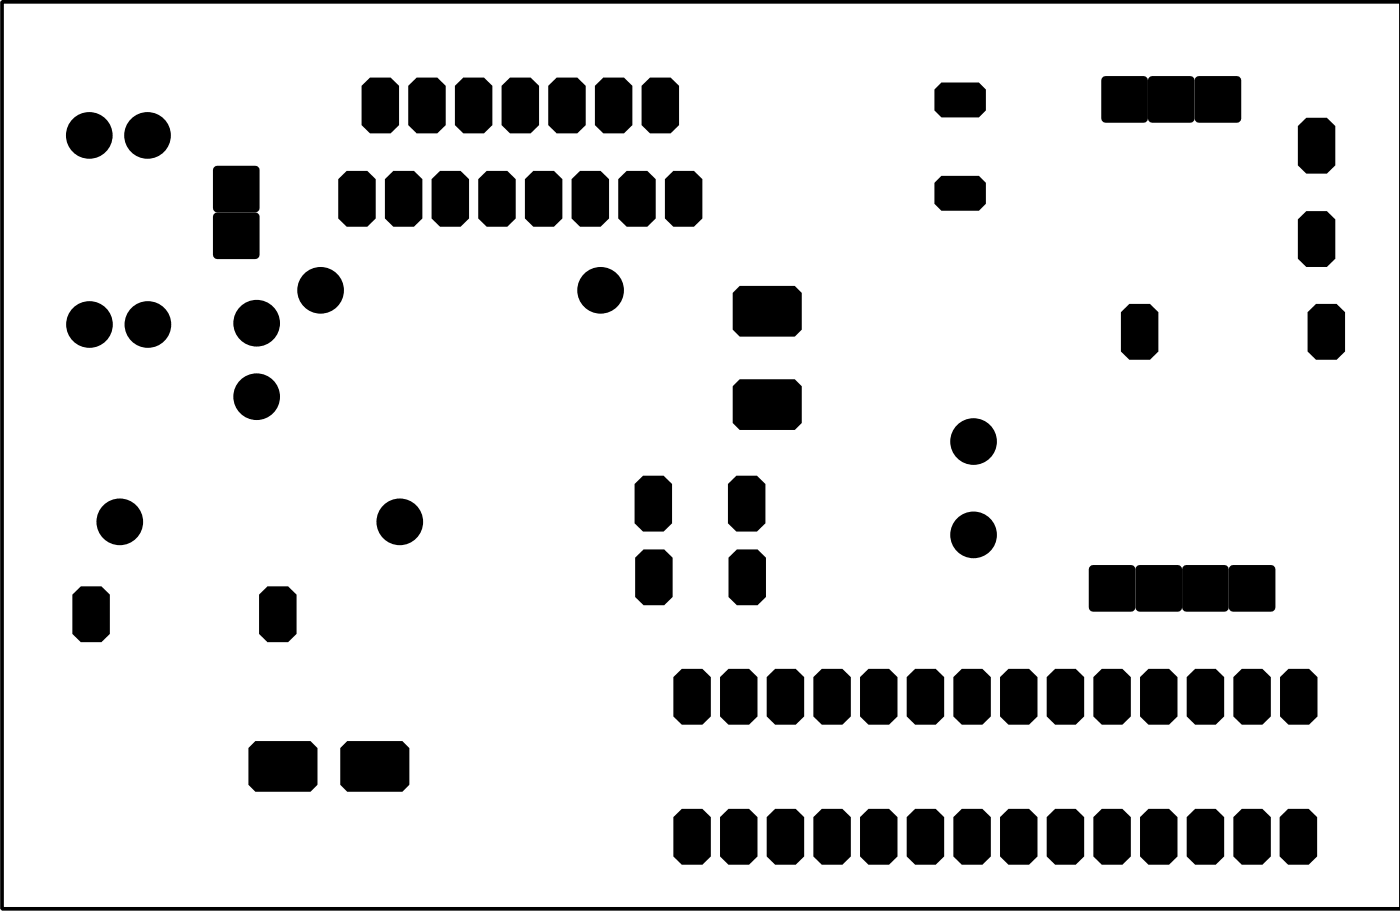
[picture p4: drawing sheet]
<svg xmlns="http://www.w3.org/2000/svg" width="76mm" height="50mm" viewBox="0 0 76 50" stroke-linecap="round" stroke-linejoin="round" font-family="sans-serif">
<g fill="#000">
<path d="M11.7 11.6h.1h2.1h.2v.2v2.1v.1l-.2 .1h-2.1l-.1-.1-.1-.1v-2.1z" fill-rule="evenodd"/>
<path d="M11.7 9.1l.1-.1h2.1l.2 .1v.1v2.1v.2l-.2 .1h-2.1l-.1-.1-.1-.2v-2.1z" fill-rule="evenodd"/>
<path d="M18.4 9.7l.5-.4h1.1l.4 .4v2.2l-.4 .4h-1.1l-.5-.4z" fill-rule="evenodd"/>
<path d="M19.7 4.7l.4-.5h1.2l.4 .5v2.1l-.4 .5h-1.2l-.4-.5z" fill-rule="evenodd"/>
<path d="M20.9 9.7l.5-.4h1.1l.5 .4v2.2l-.5 .4h-1.1l-.5-.4z" fill-rule="evenodd"/>
<path d="M22.2 4.7l.5-.5h1.1l.5 .5v2.1l-.5 .5h-1.1l-.5-.5z" fill-rule="evenodd"/>
<path d="M23.5 9.7l.4-.4h1.2l.4 .4v2.2l-.4 .4h-1.2l-.4-.4z" fill-rule="evenodd"/>
<path d="M24.8 4.7l.4-.5h1.1l.5 .5v2.1l-.5 .5h-1.1l-.4-.5z" fill-rule="evenodd"/>
<path d="M26 9.7l.5-.4h1.1l.5 .4v2.2l-.5 .4h-1.1l-.5-.4z" fill-rule="evenodd"/>
<path d="M27.3 4.7l.5-.5h1.1l.4 .5v2.1l-.4 .5h-1.1l-.5-.5z" fill-rule="evenodd"/>
<path d="M28.6 9.7l.4-.4h1.1l.5 .4v2.2l-.5 .4h-1.1l-.4-.4z" fill-rule="evenodd"/>
<path d="M29.8 4.7l.5-.5h1.1l.5 .5v2.1l-.5 .5h-1.1l-.5-.5z" fill-rule="evenodd"/>
<path d="M31.1 9.7l.5-.4h1.1l.4 .4v2.2l-.4 .4h-1.1l-.5-.4z" fill-rule="evenodd"/>
<path d="M32.4 4.7l.4-.5h1.2l.4 .5v2.1l-.4 .5h-1.2l-.4-.5z" fill-rule="evenodd"/>
<path d="M33.6 9.7l.5-.4h1.1l.5 .4v2.2l-.5 .4h-1.1l-.5-.4z" fill-rule="evenodd"/>
<path d="M34.9 4.7l.5-.5h1.1l.5 .5v2.1l-.5 .5h-1.1l-.5-.5z" fill-rule="evenodd"/>
<path d="M36.2 9.7l.4-.4h1.2l.4 .4v2.2l-.4 .4h-1.2l-.4-.4z" fill-rule="evenodd"/>
<path d="M40.3 15.6h3l.3 .3v2l-.3 .4h-3l-.4-.4v-2z" fill-rule="evenodd"/>
<path d="M51.2 9.6h2.1l.4 .3v1.2l-.4 .4h-2.1l-.3-.4v-1.2z" fill-rule="evenodd"/>
<path d="M51.2 4.5h2.1l.4 .4v1.1l-.4 .4h-2.1l-.3-.4v-1.1z" fill-rule="evenodd"/>
<path d="M60 4.2l.2-.1h2l.2 .1 .1 .2v2l-.1 .2-.2 .1h-2l-.2-.1-.1-.2v-2z" fill-rule="evenodd"/>
<path d="M61 17l.5-.5h1.1l.4 .5v2.1l-.4 .5h-1.1l-.5-.5z" fill-rule="evenodd"/>
<path d="M62.5 4.2l.2-.1h2.1l.1 .1 .1 .2v2l-.1 .2-.1 .1h-2.1l-.2-.1v-.2v-2z" fill-rule="evenodd"/>
<path d="M65.1 4.2l.1-.1h2.1l.2 .1 .1 .2v2l-.1 .2-.2 .1h-2.1l-.1-.1-.1-.2v-2z" fill-rule="evenodd"/>
<path d="M70.6 11.9l.5-.4h1.1l.5 .4v2.2l-.5 .4h-1.1l-.5-.4z" fill-rule="evenodd"/>
<path d="M70.6 6.9l.5-.5h1.1l.5 .5v2.1l-.5 .4h-1.1l-.5-.4z" fill-rule="evenodd"/>
<path d="M71.2 17l.4-.5h1.1l.5 .5v2.1l-.5 .5h-1.1l-.4-.5z" fill-rule="evenodd"/>
<path d="M3.9 32.4l.5-.5h1.1l.5 .5v2.1l-.5 .4h-1.1l-.5-.4z" fill-rule="evenodd"/>
<path d="M14.1 32.4l.5-.5h1.1l.4 .5v2.1l-.4 .4h-1.1l-.5-.4z" fill-rule="evenodd"/>
<path d="M34.5 26.3l.5-.4h1.1l.5 .4v2.2l-.5 .4h-1.1l-.5-.4z" fill-rule="evenodd"/>
<path d="M34.6 30.3l.4-.4h1.1l.5 .4v2.2l-.5 .4h-1.1l-.4-.4z" fill-rule="evenodd"/>
<path d="M36.6 36.8l.5-.4h1.1l.5 .4v2.2l-.5 .4h-1.1l-.5-.4z" fill-rule="evenodd"/>
<path d="M39.2 36.8l.4-.4h1.2l.4 .4v2.2l-.4 .4h-1.2l-.4-.4z" fill-rule="evenodd"/>
<path d="M39.6 26.3l.5-.4h1.1l.5 .4v2.2l-.5 .4h-1.1l-.5-.4z" fill-rule="evenodd"/>
<path d="M39.6 30.3l.5-.4h1.1l.5 .4v2.2l-.5 .4h-1.1l-.5-.4z" fill-rule="evenodd"/>
<path d="M40.3 20.6h3l.3 .4v2l-.3 .4h-3l-.4-.4v-2z" fill-rule="evenodd"/>
<path d="M41.7 36.8l.5-.4h1.1l.5 .4v2.2l-.5 .4h-1.1l-.5-.4z" fill-rule="evenodd"/>
<path d="M44.3 36.8l.4-.4h1.1l.5 .4v2.2l-.5 .4h-1.1l-.4-.4z" fill-rule="evenodd"/>
<path d="M46.8 36.8l.5-.4h1.1l.4 .4v2.2l-.4 .4h-1.1l-.5-.4z" fill-rule="evenodd"/>
<path d="M49.3 36.8l.5-.4h1.1l.5 .4v2.2l-.5 .4h-1.1l-.5-.4z" fill-rule="evenodd"/>
<path d="M51.9 36.8l.4-.4h1.2l.4 .4v2.2l-.4 .4h-1.2l-.4-.4z" fill-rule="evenodd"/>
<path d="M54.4 36.8l.5-.4h1.1l.5 .4v2.2l-.5 .4h-1.1l-.5-.4z" fill-rule="evenodd"/>
<path d="M57 36.8l.4-.4h1.1l.5 .4v2.2l-.5 .4h-1.1l-.4-.4z" fill-rule="evenodd"/>
<path d="M59.5 36.8l.5-.4h1.1l.4 .4v2.2l-.4 .4h-1.1l-.5-.4z" fill-rule="evenodd"/>
<path d="M59.3 30.8l.2-.1h2.1l.1 .1 .1 .2v2.1l-.1 .1-.1 .1h-2.1l-.2-.1v-.1v-2.1z" fill-rule="evenodd"/>
<path d="M62 36.8l.5-.4h1.1l.5 .4v2.2l-.5 .4h-1.1l-.5-.4z" fill-rule="evenodd"/>
<path d="M61.9 30.8l.1-.1h2.1l.2 .1v.2v2.1v.1l-.2 .1h-2.1l-.1-.1-.1-.1v-2.1z" fill-rule="evenodd"/>
<path d="M64.6 36.8l.4-.4h1.2l.4 .4v2.2l-.4 .4h-1.2l-.4-.4z" fill-rule="evenodd"/>
<path d="M64.4 30.8l.2-.1h2l.2 .1 .1 .2v2.1l-.1 .1-.2 .1h-2l-.2-.1-.1-.1v-2.1z" fill-rule="evenodd"/>
<path d="M67.1 36.8l.5-.4h1.1l.5 .4v2.2l-.5 .4h-1.1l-.5-.4z" fill-rule="evenodd"/>
<path d="M66.9 30.8l.2-.1h2.1l.1 .1 .1 .2v2.1l-.1 .1-.1 .1h-2.1l-.2-.1v-.1v-2.1z" fill-rule="evenodd"/>
<path d="M69.7 36.8l.4-.4h1.1l.5 .4v2.2l-.5 .4h-1.1l-.4-.4z" fill-rule="evenodd"/>
<path d="M13.9 40.3h3l.4 .4v2l-.4 .4h-3l-.4-.4v-2z" fill-rule="evenodd"/>
<path d="M18.5 40.7l.4-.4h3l.4 .4v2l-.4 .4h-3l-.4-.4z" fill-rule="evenodd"/>
<path d="M36.6 44.5l.5-.5h1.1l.5 .5v2.1l-.5 .5h-1.1l-.5-.5z" fill-rule="evenodd"/>
<path d="M39.2 44.5l.4-.5h1.2l.4 .5v2.1l-.4 .5h-1.2l-.4-.5z" fill-rule="evenodd"/>
<path d="M41.7 44.5l.5-.5h1.1l.5 .5v2.1l-.5 .5h-1.1l-.5-.5z" fill-rule="evenodd"/>
<path d="M44.3 44.5l.4-.5h1.1l.5 .5v2.1l-.5 .5h-1.1l-.4-.5z" fill-rule="evenodd"/>
<path d="M46.8 44.5l.5-.5h1.1l.4 .5v2.1l-.4 .5h-1.1l-.5-.5z" fill-rule="evenodd"/>
<path d="M49.3 44.5l.5-.5h1.1l.5 .5v2.1l-.5 .5h-1.1l-.5-.5z" fill-rule="evenodd"/>
<path d="M51.9 44.5l.4-.5h1.2l.4 .5v2.1l-.4 .5h-1.2l-.4-.5z" fill-rule="evenodd"/>
<path d="M54.4 44.5l.5-.5h1.1l.5 .5v2.1l-.5 .5h-1.1l-.5-.5z" fill-rule="evenodd"/>
<path d="M57 44.5l.4-.5h1.1l.5 .5v2.1l-.5 .5h-1.1l-.4-.5z" fill-rule="evenodd"/>
<path d="M59.5 44.5l.5-.5h1.1l.4 .5v2.1l-.4 .5h-1.1l-.5-.5z" fill-rule="evenodd"/>
<path d="M62 44.5l.5-.5h1.1l.5 .5v2.1l-.5 .5h-1.1l-.5-.5z" fill-rule="evenodd"/>
<path d="M64.6 44.5l.4-.5h1.2l.4 .5v2.1l-.4 .5h-1.2l-.4-.5z" fill-rule="evenodd"/>
<path d="M67.1 44.5l.5-.5h1.1l.5 .5v2.1l-.5 .5h-1.1l-.5-.5z" fill-rule="evenodd"/>
<path d="M69.6 44.5l.5-.5h1.1l.5 .5v2.1l-.5 .5h-1.1l-.5-.5z" fill-rule="evenodd"/>
<circle cx="4.9" cy="7.4" r="1.27"/>
<circle cx="4.9" cy="17.7" r="1.27"/>
<circle cx="8" cy="7.4" r="1.27"/>
<circle cx="8" cy="17.7" r="1.27"/>
<circle cx="14" cy="17.6" r="1.27"/>
<circle cx="17.4" cy="15.8" r="1.27"/>
<circle cx="32.7" cy="15.8" r="1.27"/>
<circle cx="6.5" cy="28.4" r="1.27"/>
<circle cx="14" cy="21.6" r="1.27"/>
<circle cx="21.8" cy="28.4" r="1.27"/>
<circle cx="53" cy="29.1" r="1.27"/>
<circle cx="53" cy="24" r="1.27"/>
</g>
<path d="M.1 .1h76.1v49.4h-76.1z" fill="none" stroke="#000" stroke-width=".2"/>
</svg>
